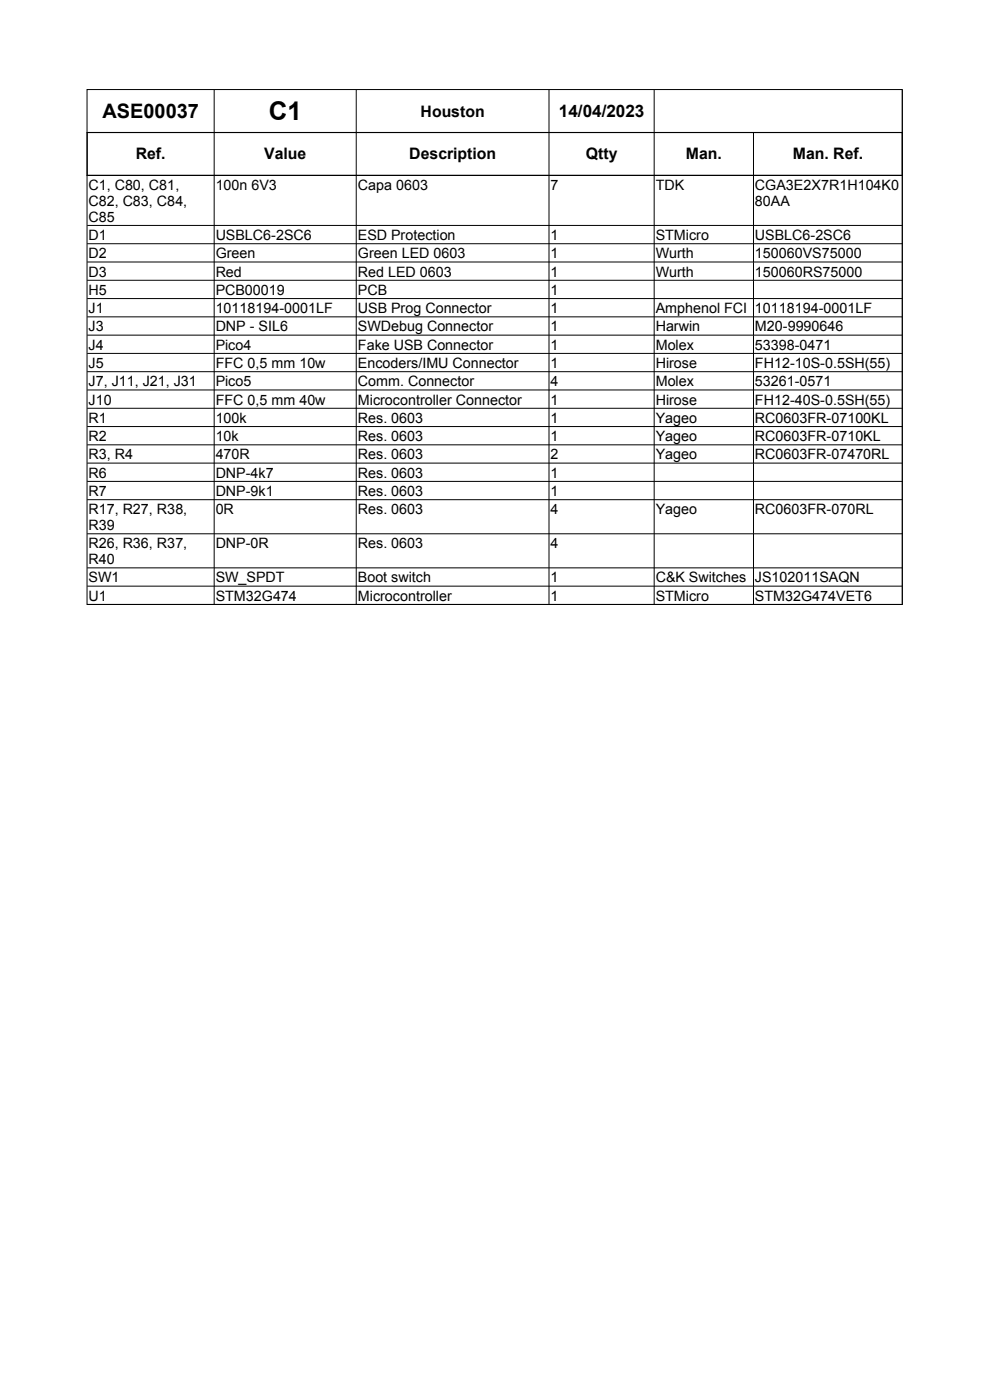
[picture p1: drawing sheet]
<svg xmlns="http://www.w3.org/2000/svg" width="210mm" height="297mm" viewBox="0 0 210 297" stroke-linecap="round" stroke-linejoin="round" font-family="sans-serif">
<defs><g id="words">
<text font-size="5.5" x="57" y="25.5">C1</text>
<text font-size="4.2" x="21.7" y="25">ASE00037</text>
<text font-size="3.6" x="118.6" y="24.8">14/04/2023</text>
<g font-size="3.4">
<text x="89.2" y="24.7">Houston</text>
<text x="28.8" y="33.8">Ref.</text>
<text x="56.1" y="33.8">Value</text>
<text x="86.8" y="33.8">Description</text>
<text x="124.3" y="33.8">Qtty</text>
<text x="145.5" y="33.8">Man.</text>
<text x="168.2" y="33.8">Man. Ref.</text>
</g>
<g font-size="3">
<text x="18.8" y="40.3">C1, C80, C81,</text>
<text x="45.8" y="40.3">100n 6V3</text>
<text x="75.9" y="40.3">Capa 0603</text>
<text x="116.8" y="40.3">7</text>
<text x="139.1" y="40.3">TDK</text>
<text x="160.2" y="40.3">CGA3E2X7R1H104K0</text>
<text x="18.8" y="43.7">C82, C83, C84,</text>
<text x="18.8" y="47.1">C85</text>
<text x="160.2" y="43.7">80AA</text>
<text x="18.8" y="50.9">D1</text>
<text x="45.8" y="50.9">USBLC6-2SC6</text>
<text x="75.9" y="50.9">ESD Protection</text>
<text x="116.8" y="50.9">1</text>
<text x="139.1" y="50.9">STMicro</text>
<text x="160.2" y="50.9">USBLC6-2SC6</text>
<text x="18.8" y="54.8">D2</text>
<text x="18.8" y="58.7">D3</text>
<text x="45.8" y="54.8">Green</text>
<text x="45.8" y="58.7">Red</text>
<text x="75.9" y="54.8">Green LED 0603</text>
<text x="75.9" y="58.7">Red LED 0603</text>
<text x="116.8" y="54.8">1</text>
<text x="116.8" y="58.7">1</text>
<text x="139.1" y="54.8">Wurth</text>
<text x="139.1" y="58.7">Wurth</text>
<text x="160.2" y="54.8">150060VS75000</text>
<text x="160.2" y="58.7">150060RS75000</text>
<text x="18.8" y="62.5">H5</text>
<text x="45.8" y="62.5">PCB00019</text>
<text x="75.9" y="62.5">PCB</text>
<text x="116.8" y="62.5">1</text>
<text x="18.8" y="66.4">J1</text>
<text x="18.8" y="70.3">J3</text>
<text x="45.8" y="66.4">10118194-0001LF</text>
<text x="45.8" y="70.3">DNP - SIL6</text>
<text x="75.9" y="66.4">USB Prog Connector</text>
<text x="75.9" y="70.3">SWDebug Connector</text>
<text x="116.8" y="66.4">1</text>
<text x="116.8" y="70.3">1</text>
<text x="139.1" y="66.4">Amphenol FCI</text>
<text x="139.1" y="70.3">Harwin</text>
<text x="160.2" y="66.4">10118194-0001LF</text>
<text x="160.2" y="70.3">M20-9990646</text>
<text x="18.8" y="74.2">J4</text>
<text x="45.8" y="74.2">Pico4</text>
<text x="75.9" y="74.2">Fake USB Connector</text>
<text x="116.8" y="74.2">1</text>
<text x="139.1" y="74.2">Molex</text>
<text x="160.2" y="74.2">53398-0471</text>
<text x="18.8" y="78.1">J5</text>
<text x="18.8" y="81.9">J7, J11, J21, J31</text>
<text x="45.8" y="78.1">FFC 0,5 mm 10w</text>
<text x="45.8" y="81.9">Pico5</text>
<text x="75.9" y="78.1">Encoders/IMU Connector</text>
<text x="75.9" y="81.9">Comm. Connector</text>
<text x="116.8" y="78.1">1</text>
<text x="116.8" y="81.9">4</text>
<text x="139.1" y="78.1">Hirose</text>
<text x="139.1" y="81.9">Molex</text>
<text x="160.2" y="78.1">FH12-10S-0.5SH(55)</text>
<text x="160.2" y="81.9">53261-0571</text>
<text x="18.8" y="85.8">J10</text>
<text x="18.8" y="89.7">R1</text>
<text x="45.8" y="85.8">FFC 0,5 mm 40w</text>
<text x="45.8" y="89.7">100k</text>
<text x="75.9" y="85.8">Microcontroller Connector</text>
<text x="75.9" y="89.7">Res. 0603</text>
<text x="116.8" y="85.8">1</text>
<text x="116.8" y="89.7">1</text>
<text x="139.1" y="85.8">Hirose</text>
<text x="139.1" y="89.7">Yageo</text>
<text x="160.2" y="85.8">FH12-40S-0.5SH(55)</text>
<text x="160.2" y="89.7">RC0603FR-07100KL</text>
<text x="18.8" y="93.6">R2</text>
<text x="45.8" y="93.6">10k</text>
<text x="75.9" y="93.6">Res. 0603</text>
<text x="116.8" y="93.6">1</text>
<text x="139.1" y="93.6">Yageo</text>
<text x="160.2" y="93.6">RC0603FR-0710KL</text>
<text x="18.8" y="97.5">R3, R4</text>
<text x="18.8" y="101.3">R6</text>
<text x="45.8" y="97.5">470R</text>
<text x="45.8" y="101.3">DNP-4k7</text>
<text x="75.9" y="97.5">Res. 0603</text>
<text x="75.9" y="101.3">Res. 0603</text>
<text x="116.8" y="97.5">2</text>
<text x="116.8" y="101.3">1</text>
<text x="139.1" y="97.5">Yageo</text>
<text x="160.2" y="97.5">RC0603FR-07470RL</text>
<text x="18.8" y="105.2">R7</text>
<text x="45.8" y="105.2">DNP-9k1</text>
<text x="75.9" y="105.2">Res. 0603</text>
<text x="116.8" y="105.2">1</text>
<text x="18.8" y="109.1">R17, R27, R38,</text>
<text x="18.8" y="112.5">R39</text>
<text x="45.8" y="109.1">0R</text>
<text x="75.9" y="109.1">Res. 0603</text>
<text x="116.8" y="109.1">4</text>
<text x="139.1" y="109.1">Yageo</text>
<text x="160.2" y="109.1">RC0603FR-070RL</text>
<text x="18.8" y="116.3">R26, R36, R37,</text>
<text x="18.8" y="119.7">R40</text>
<text x="45.8" y="116.3">DNP-0R</text>
<text x="75.9" y="116.3">Res. 0603</text>
<text x="116.8" y="116.3">4</text>
<text x="18.8" y="123.5">SW1</text>
<text x="45.8" y="123.5">SW_SPDT</text>
<text x="75.9" y="123.5">Boot switch</text>
<text x="116.8" y="123.5">1</text>
<text x="139.1" y="123.5">C&amp;K Switches</text>
<text x="160.2" y="123.5">JS102011SAQN</text>
<text x="18.8" y="127.4">U1</text>
<text x="45.8" y="127.4">STM32G474</text>
<text x="75.9" y="127.4">Microcontroller</text>
<text x="116.8" y="127.4">1</text>
<text x="139.1" y="127.4">STMicro</text>
<text x="160.2" y="127.4">STM32G474VET6</text>
</g>
</g></defs>
<path d="M18.4 28.1h173.1M18.4 37.2h173.1M18.5 28v9.3M191.4 28v9.3" fill="none" stroke="#000" stroke-width=".23"/>
<g fill="none" stroke="#000" stroke-width=".21">
<path d="M18.5 19h172.9v109.2h-172.9zM45.4 19v109.2M75.6 19v109.2M116.5 19v109.2M138.8 19v109.2M191.4 19v109.2h-172.9M18.5 28.1h172.9M18.5 37.2h172.9M159.8 28.1v100.1M18.5 47.8h172.9M18.5 51.7h172.9M18.5 55.6h172.9"/>
<path d="M18.5 59.5h172.9M18.5 63.3h172.9M18.5 67.2h172.9M18.5 71.1h172.9M18.5 75h172.9M18.5 78.9h172.9M18.5 82.7h172.9M18.5 86.6h172.9M18.5 90.5h172.9M18.5 94.4h172.9M18.5 98.2h172.9M18.5 102.1h172.9"/>
<path d="M18.5 106h172.9M18.5 113.2h172.9M18.5 120.5h172.9M18.5 124.3h172.9"/>
</g>
<use href="#words"/>
</svg>
